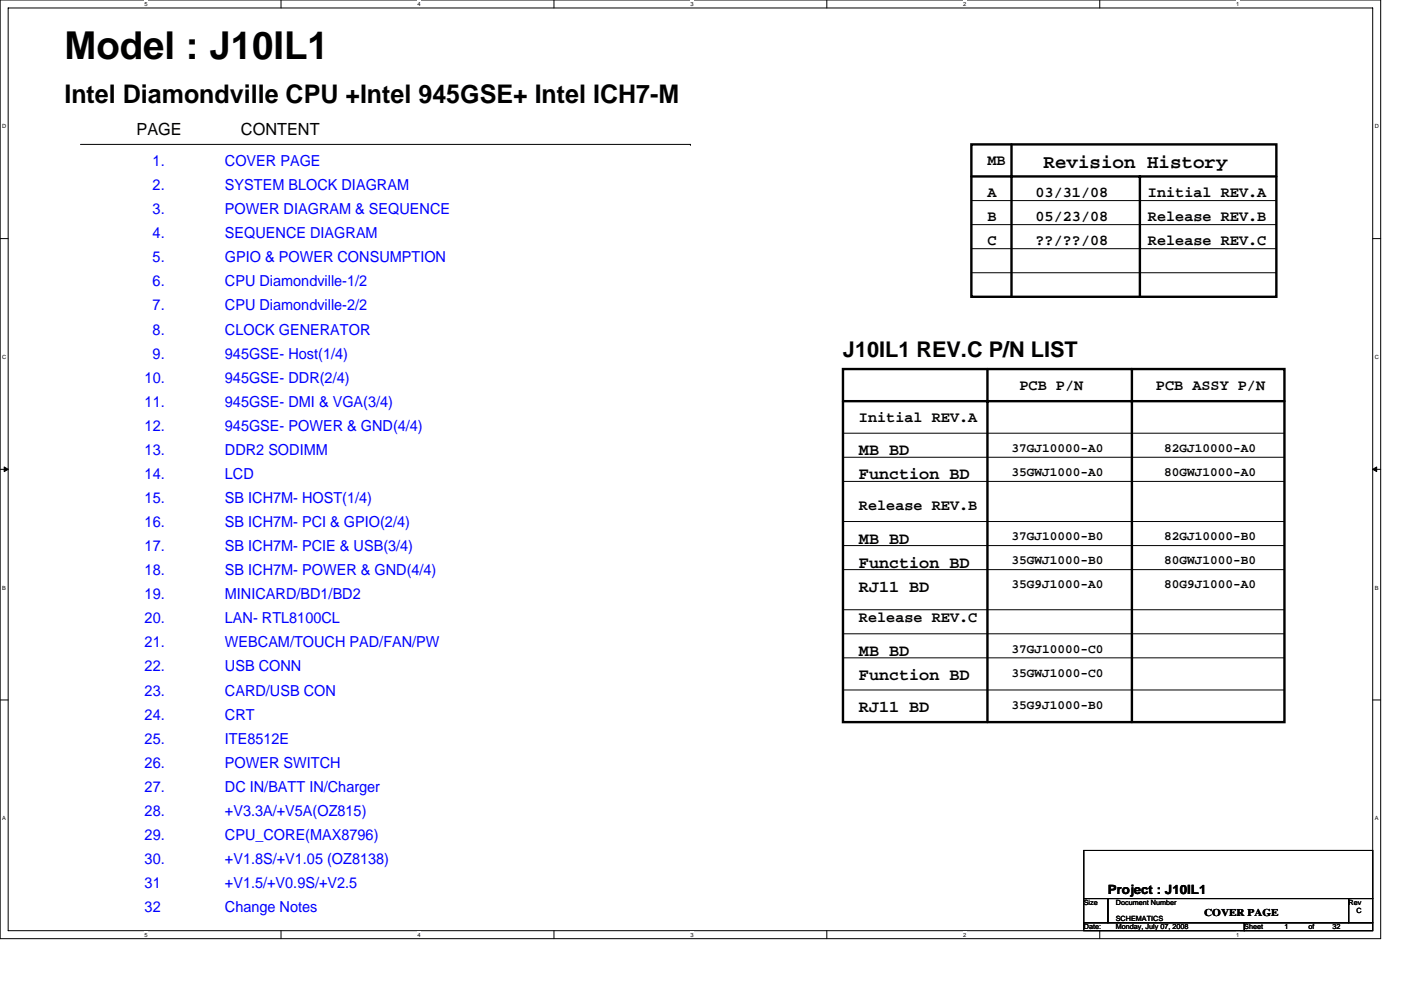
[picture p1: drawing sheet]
<svg xmlns="http://www.w3.org/2000/svg" width="297mm" height="210mm" viewBox="0 0 297 210" stroke-linecap="round" stroke-linejoin="round" font-family="sans-serif">
<defs><g id="words">
<text font-size="8.1" x="13.6" y="12.5">Model : J10IL1</text>
<text font-size="5.4" x="13.6" y="21.9">Intel Diamondville CPU +Intel 945GSE+ Intel ICH7-M</text>
<text font-size="4.6" x="178.7" y="75.7">J10IL1 REV.C P/N LIST</text>
<text font-size="4.1" x="221.3" y="35.7">Revision History</text>
<g font-size="3.6">
<text x="29" y="28.7">PAGE</text>
<text x="51.1" y="28.7">CONTENT</text>
<text x="182.1" y="96.6">MB BD</text>
<text x="182.1" y="101.7">Function BD</text>
<text x="182.1" y="115.3">MB BD</text>
<text x="182.1" y="120.4">Function BD</text>
<text x="182.1" y="125.5">RJ11 BD</text>
<text x="182.1" y="139.1">MB BD</text>
<text x="182.1" y="144.2">Function BD</text>
<text x="182.1" y="151">RJ11 BD</text>
</g>
<g font-size="3.2" fill="#00f">
<text x="32.4" y="35.2">1.</text>
<text x="47.7" y="35.2">COVER PAGE</text>
<text x="32.4" y="40.3">2.</text>
<text x="47.7" y="40.3">SYSTEM BLOCK DIAGRAM</text>
<text x="32.4" y="45.4">3.</text>
<text x="47.7" y="45.4">POWER DIAGRAM &amp; SEQUENCE</text>
<text x="32.4" y="50.5">4.</text>
<text x="47.7" y="50.5">SEQUENCE DIAGRAM</text>
<text x="32.4" y="55.6">5.</text>
<text x="47.7" y="55.6">GPIO &amp; POWER CONSUMPTION</text>
<text x="32.4" y="60.7">6.</text>
<text x="32.4" y="65.8">7.</text>
<text x="47.7" y="60.7">CPU Diamondville-1/2</text>
<text x="47.7" y="65.8">CPU Diamondville-2/2</text>
<text x="32.4" y="70.9">8.</text>
<text x="47.7" y="71">CLOCK GENERATOR</text>
<text x="32.4" y="76.1">9.</text>
<text x="47.7" y="76.1">945GSE- Host(1/4)</text>
<text x="30.7" y="81.2">10.</text>
<text x="47.7" y="81.2">945GSE- DDR(2/4)</text>
<text x="30.7" y="86.3">11.</text>
<text x="47.7" y="86.3">945GSE- DMI &amp; VGA(3/4)</text>
<text x="30.7" y="91.4">12.</text>
<text x="47.7" y="91.4">945GSE- POWER &amp; GND(4/4)</text>
<text x="30.7" y="96.5">13.</text>
<text x="30.7" y="101.6">14.</text>
<text x="47.7" y="96.5">DDR2 SODIMM</text>
<text x="47.7" y="101.6">LCD</text>
<text x="30.7" y="106.7">15.</text>
<text x="47.7" y="106.7">SB ICH7M- HOST(1/4)</text>
<text x="30.7" y="111.8">16.</text>
<text x="47.7" y="111.8">SB ICH7M- PCI &amp; GPIO(2/4)</text>
<text x="30.7" y="116.9">17.</text>
<text x="47.7" y="116.9">SB ICH7M- PCIE &amp; USB(3/4)</text>
<text x="30.7" y="122">18.</text>
<text x="47.7" y="122">SB ICH7M- POWER &amp; GND(4/4)</text>
<text x="30.7" y="127.1">19.</text>
<text x="47.7" y="127.1">MINICARD/BD1/BD2</text>
<text x="30.7" y="132.2">20.</text>
<text x="30.7" y="137.3">21.</text>
<text x="47.7" y="132.2">LAN- RTL8100CL</text>
<text x="47.7" y="137.3">WEBCAM/TOUCH PAD/FAN/PW</text>
<text x="30.7" y="142.4">22.</text>
<text x="47.7" y="142.4">USB CONN</text>
<text x="30.7" y="147.5">23.</text>
<text x="47.7" y="147.5">CARD/USB CON</text>
<text x="30.7" y="152.6">24.</text>
<text x="47.7" y="152.6">CRT</text>
<text x="30.7" y="157.7">25.</text>
<text x="47.7" y="157.7">ITE8512E</text>
<text x="30.7" y="162.8">26.</text>
<text x="30.7" y="167.9">27.</text>
<text x="47.7" y="162.8">POWER SWITCH</text>
<text x="47.7" y="167.9">DC IN/BATT IN/Charger</text>
<text x="30.7" y="173.1">28.</text>
<text x="47.7" y="173.1">+V3.3A/+V5A(OZ815)</text>
<text x="30.7" y="178.2">29.</text>
<text x="47.7" y="178.2">CPU_CORE(MAX8796)</text>
<text x="30.7" y="183.3">30.</text>
<text x="47.7" y="183.3">+V1.8S/+V1.05 (OZ8138)</text>
<text x="30.7" y="188.4">31</text>
<text x="47.7" y="188.4">+V1.5/+V0.9S/+V2.5</text>
<text x="30.7" y="193.5">32</text>
<text x="47.7" y="193.5">Change Notes</text>
</g>
<g font-size="3.2">
<text x="209.4" y="35">MB</text>
<text x="209.4" y="41.8">A</text>
<text x="219.6" y="41.8">03/31/08</text>
<text x="243.4" y="41.8">Initial REV.A</text>
<text x="209.4" y="46.9">B</text>
<text x="219.6" y="46.9">05/23/08</text>
<text x="243.4" y="46.9">Release REV.B</text>
<text x="209.4" y="52">C</text>
<text x="219.6" y="52">??/??/08</text>
<text x="243.4" y="52">Release REV.C</text>
<text x="216.2" y="82.7">PCB P/N</text>
<text x="245.1" y="82.7">PCB ASSY P/N</text>
<text x="182.1" y="89.5">Initial REV.A</text>
<text x="182.1" y="108.2">Release REV.B</text>
<text x="182.1" y="132">Release REV.C</text>
</g>
<g font-size="2.7">
<text x="214.5" y="95.9">37GJ10000-A0</text>
<text x="246.8" y="95.9">82GJ10000-A0</text>
<text x="214.5" y="101">35GWJ1000-A0</text>
<text x="246.8" y="101">80GWJ1000-A0</text>
<text x="214.5" y="114.6">37GJ10000-B0</text>
<text x="214.5" y="119.7">35GWJ1000-B0</text>
<text x="246.8" y="114.6">82GJ10000-B0</text>
<text x="246.8" y="119.7">80GWJ1000-B0</text>
<text x="214.5" y="124.8">35G9J1000-A0</text>
<text x="246.8" y="124.8">80G9J1000-A0</text>
<text x="214.5" y="138.4">37GJ10000-C0</text>
<text x="214.5" y="143.5">35GWJ1000-C0</text>
<text x="214.5" y="150.3">35G9J1000-B0</text>
<text x="234.9" y="189.7">Project : J10IL1</text>
</g>
<text font-size="2.2" x="255.3" y="194.3">COVER PAGE</text>
<g font-size="1.5">
<text x="229.8" y="192">Size</text>
<text x="236.6" y="192">Document Number</text>
<text x="285.9" y="192">Rev</text>
<text x="229.8" y="197.1">Date:</text>
<text x="236.6" y="195.4">SCHEMATICS</text>
<text x="236.6" y="197.1">Monday, July 07, 2008</text>
<text x="263.8" y="197.1">Sheet</text>
<text x="272.3" y="197.1">1</text>
<text x="277.4" y="197.1">of</text>
<text x="282.5" y="197.1">32</text>
<text x="287.6" y="193.7">C</text>
</g>
<g font-size="1.2">
<text x="30.6" y="1.2">5</text>
<text x="88.5" y="1.2">4</text>
<text x="146.4" y="1.2">3</text>
<text x="204.2" y="1.2">2</text>
<text x="262.1" y="1.2">1</text>
<text x=".5" y="27.2">D</text>
<text x="291.5" y="27.2">D</text>
<text x=".5" y="76.1">C</text>
<text x="291.5" y="76.1">C</text>
<text x=".5" y="125.1">B</text>
<text x="291.5" y="125.1">B</text>
<text x=".5" y="174">A</text>
<text x="291.5" y="174">A</text>
<text x="30.6" y="198.6">5</text>
<text x="88.5" y="198.6">4</text>
<text x="146.4" y="198.6">3</text>
<text x="204.2" y="198.6">2</text>
<text x="262.1" y="198.6">1</text>
</g>
</g></defs>
<path d="M0 0h292.7v199.1h-292.7zM1.7 1.7h289.3v195.7h-289.3z" fill="none" stroke="#000" stroke-width=".21"/>
<g fill="#fff">
<path d="M30.6 .2h.7v1.3h-.7z"/>
<path d="M30.6 197.6h.7v1.3h-.7z"/>
</g>
<path d="M59.6 0v1.7M59.6 197.4v1.7" fill="none" stroke="#000" stroke-width=".21"/>
<g fill="#fff">
<path d="M88.5 .2h.7v1.3h-.7z"/>
<path d="M88.5 197.6h.7v1.3h-.7z"/>
</g>
<path d="M117.5 0v1.7M117.5 197.4v1.7" fill="none" stroke="#000" stroke-width=".21"/>
<g fill="#fff">
<path d="M146.4 .2h.6v1.3h-.6z"/>
<path d="M146.4 197.6h.6v1.3h-.6z"/>
</g>
<path d="M175.3 0v1.7M175.3 197.4v1.7" fill="none" stroke="#000" stroke-width=".21"/>
<g fill="#fff">
<path d="M204.2 .2h.7v1.3h-.7z"/>
<path d="M204.2 197.6h.7v1.3h-.7z"/>
</g>
<path d="M233.2 0v1.7M233.2 197.4v1.7" fill="none" stroke="#000" stroke-width=".21"/>
<g fill="#fff">
<path d="M262.1 .2h.6v1.3h-.6z"/>
<path d="M262.1 197.6h.6v1.3h-.6z"/>
<path d="M.5 26.1h.8v1.4h-.8z"/>
<path d="M291.5 26.1h.8v1.4h-.8z"/>
<path d="M.5 75.1h.8v1.3h-.8z"/>
<path d="M291.5 75.1h.8v1.3h-.8z"/>
</g>
<path d="M0 50.6h1.7M291 50.6h1.7" fill="none" stroke="#000" stroke-width=".21"/>
<g fill="#fff">
<path d="M.5 124h.7v1.3h-.7z"/>
<path d="M291.5 124h.7v1.3h-.7z"/>
</g>
<path d="M0 99.5h1.7M291 99.5h1.7" fill="none" stroke="#000" stroke-width=".21"/>
<path d="M.9 99l.8 .5-.8 .5zM291 99.5l.9-.5v1z" fill="#000" stroke="#000" stroke-width=".21"/>
<g fill="#fff">
<path d="M.5 172.9h.7v1.3h-.7z"/>
<path d="M291.5 172.9h.7v1.3h-.7z"/>
</g>
<g fill="none" stroke="#000" stroke-width=".21">
<path d="M17.1 30.6h129.3M146.4 30.6h.1M205.9 42.5h64.7M205.9 47.6h64.7M205.9 52.7h64.7M205.9 57.8h64.7M270.6 57.8h.1M178.7 91.9h93.6M178.7 97h93.6M178.7 102.1h93.6M178.7 110.6h93.6M178.7 115.7h93.6"/>
<path d="M178.7 120.8h93.6M178.7 134.4h93.6M178.7 129.3h93.6M178.7 139.5h93.6M272.3 129.3h.1M272.3 139.5h.1M0 148.5h1.7M178.7 146.3h93.6M272.3 146.3h.1M291 148.5h1.7M229.8 180.4h61.2v10.2h-61.2zM229.8 190.6h5.1v5.1h-5.1z"/>
<path d="M229.8 195.7h34v1.7h-34zM234.9 190.6h51v5.1h-51zM263.8 195.7h27.2v1.7h-27.2zM285.9 190.6h5.1v5.1h-5.1z"/>
</g>
<path d="M205.9 30.6h64.7v32.3h-64.7zM205.9 37.4h64.7M214.5 30.6v32.3M241.7 37.4h.1M241.7 37.4v25.5M178.7 78.3h93.6v74.9h-93.6zM209.4 78.3v74.9M240 78.3h.1M240 78.3v74.9M178.7 85.1h93.6" fill="none" stroke="#000" stroke-width=".51"/>
<use href="#words"/>
</svg>
